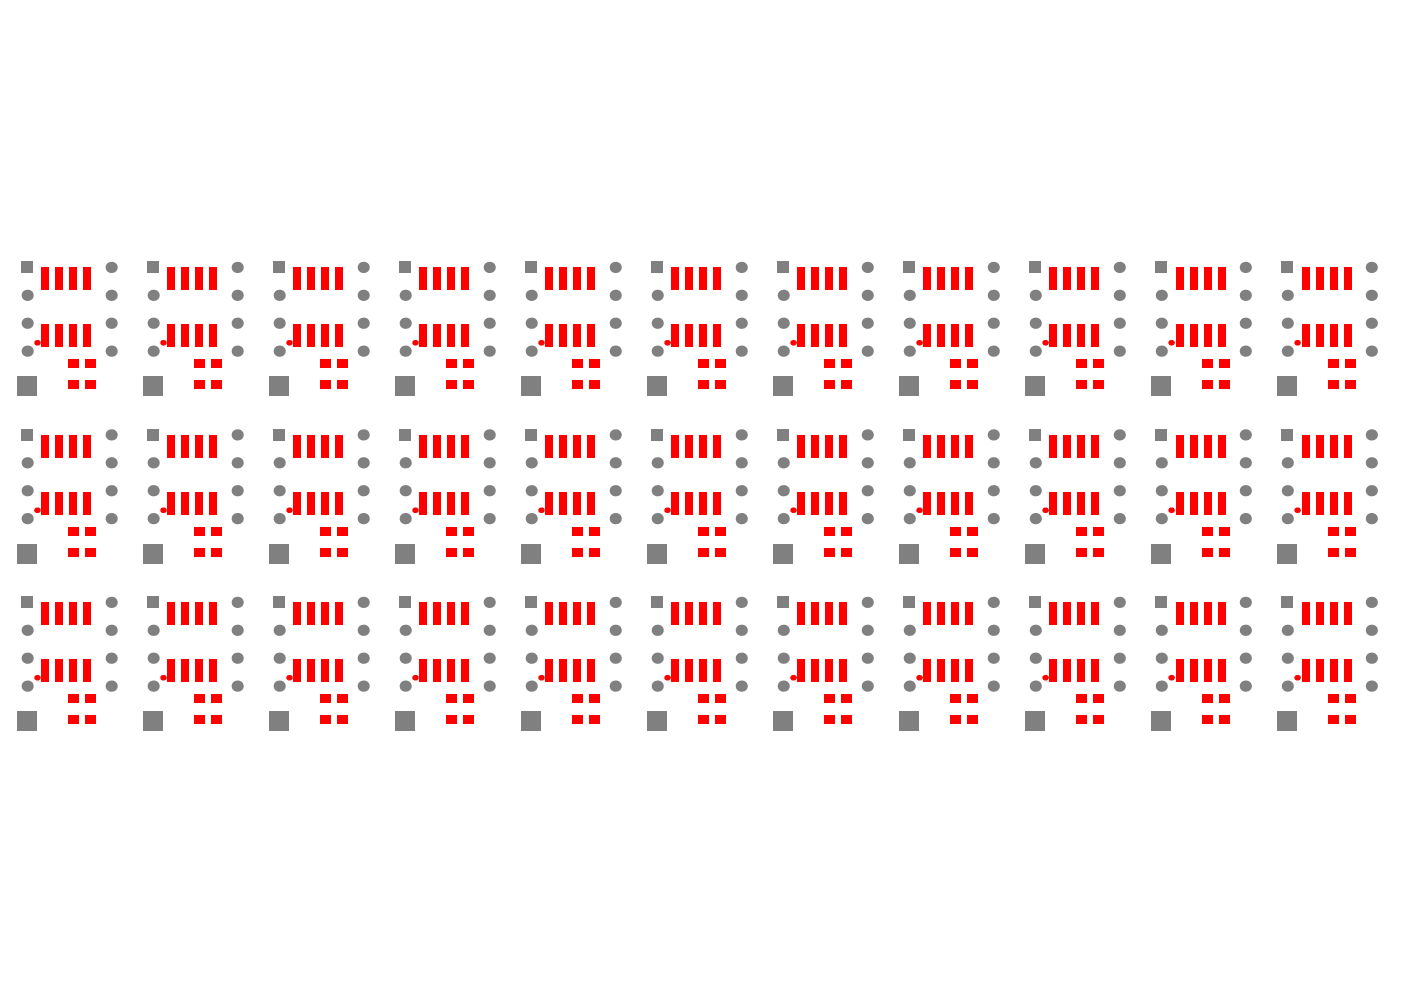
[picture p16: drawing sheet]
<svg xmlns="http://www.w3.org/2000/svg" width="287mm" height="202mm" viewBox="0 0 287 202" stroke-linecap="round" stroke-linejoin="round" font-family="sans-serif">
<g fill="#808080">
<path d="M3.6 145.7h4v4h-4z" fill-rule="evenodd"/>
<path d="M4.4 122.2h2.3v2.3h-2.3z" fill-rule="evenodd"/>
<path d="M29.4 145.7h4v4h-4z" fill-rule="evenodd"/>
<path d="M30.2 122.2h2.3v2.3h-2.3z" fill-rule="evenodd"/>
<path d="M55.1 145.7h4.1v4h-4.1z" fill-rule="evenodd"/>
<path d="M56 122.2h2.3v2.3h-2.3z" fill-rule="evenodd"/>
<path d="M80.9 145.7h4.1v4h-4.1z" fill-rule="evenodd"/>
<path d="M81.8 122.2h2.3v2.3h-2.3z" fill-rule="evenodd"/>
<path d="M106.7 145.7h4.1v4h-4.1z" fill-rule="evenodd"/>
<path d="M107.6 122.2h2.3v2.3h-2.3z" fill-rule="evenodd"/>
<path d="M132.5 145.7h4.1v4h-4.1z" fill-rule="evenodd"/>
<path d="M133.4 122.2h2.3v2.3h-2.3z" fill-rule="evenodd"/>
<path d="M158.3 145.7h4.1v4h-4.1z" fill-rule="evenodd"/>
<path d="M159.2 122.2h2.3v2.3h-2.3z" fill-rule="evenodd"/>
<path d="M184.1 145.7h4v4h-4z" fill-rule="evenodd"/>
<path d="M185 122.2h2.3v2.3h-2.3z" fill-rule="evenodd"/>
<path d="M209.9 145.7h4v4h-4z" fill-rule="evenodd"/>
<path d="M210.8 122.2h2.3v2.3h-2.3z" fill-rule="evenodd"/>
<path d="M235.7 145.7h4v4h-4z" fill-rule="evenodd"/>
<path d="M236.6 122.2h2.3v2.3h-2.3z" fill-rule="evenodd"/>
<path d="M261.5 145.7h4v4h-4z" fill-rule="evenodd"/>
<path d="M262.4 122.2h2.3v2.3h-2.3z" fill-rule="evenodd"/>
<path d="M3.6 111.4h4v4h-4z" fill-rule="evenodd"/>
<path d="M4.4 87.9h2.3v2.3h-2.3z" fill-rule="evenodd"/>
<path d="M29.4 111.4h4v4h-4z" fill-rule="evenodd"/>
<path d="M30.2 87.9h2.3v2.3h-2.3z" fill-rule="evenodd"/>
<path d="M55.1 111.4h4.1v4h-4.1z" fill-rule="evenodd"/>
<path d="M56 87.9h2.3v2.3h-2.3z" fill-rule="evenodd"/>
<path d="M80.9 111.4h4.1v4h-4.1z" fill-rule="evenodd"/>
<path d="M81.8 87.9h2.3v2.3h-2.3z" fill-rule="evenodd"/>
<path d="M106.7 111.4h4.1v4h-4.1z" fill-rule="evenodd"/>
<path d="M107.6 87.9h2.3v2.3h-2.3z" fill-rule="evenodd"/>
<path d="M132.5 111.4h4.1v4h-4.1z" fill-rule="evenodd"/>
<path d="M133.4 87.9h2.3v2.3h-2.3z" fill-rule="evenodd"/>
<path d="M158.3 111.4h4.1v4h-4.1z" fill-rule="evenodd"/>
<path d="M159.2 87.9h2.3v2.3h-2.3z" fill-rule="evenodd"/>
<path d="M184.1 111.4h4v4h-4z" fill-rule="evenodd"/>
<path d="M185 87.9h2.3v2.3h-2.3z" fill-rule="evenodd"/>
<path d="M209.9 111.4h4v4h-4z" fill-rule="evenodd"/>
<path d="M210.8 87.9h2.3v2.3h-2.3z" fill-rule="evenodd"/>
<path d="M235.7 111.4h4v4h-4z" fill-rule="evenodd"/>
<path d="M236.6 87.9h2.3v2.3h-2.3z" fill-rule="evenodd"/>
<path d="M261.5 111.4h4v4h-4z" fill-rule="evenodd"/>
<path d="M262.4 87.9h2.3v2.3h-2.3z" fill-rule="evenodd"/>
<path d="M3.6 77.1h4v4h-4z" fill-rule="evenodd"/>
<path d="M4.4 53.6h2.3v2.3h-2.3z" fill-rule="evenodd"/>
<path d="M29.4 77.1h4v4h-4z" fill-rule="evenodd"/>
<path d="M30.2 53.6h2.3v2.3h-2.3z" fill-rule="evenodd"/>
<path d="M55.1 77.1h4.1v4h-4.1z" fill-rule="evenodd"/>
<path d="M56 53.6h2.3v2.3h-2.3z" fill-rule="evenodd"/>
<path d="M80.9 77.1h4.1v4h-4.1z" fill-rule="evenodd"/>
<path d="M81.8 53.6h2.3v2.3h-2.3z" fill-rule="evenodd"/>
<path d="M106.7 77.1h4.1v4h-4.1z" fill-rule="evenodd"/>
<path d="M107.6 53.6h2.3v2.3h-2.3z" fill-rule="evenodd"/>
<path d="M132.5 77.1h4.1v4h-4.1z" fill-rule="evenodd"/>
<path d="M133.4 53.6h2.3v2.3h-2.3z" fill-rule="evenodd"/>
<path d="M158.3 77.1h4.1v4h-4.1z" fill-rule="evenodd"/>
<path d="M159.2 53.6h2.3v2.3h-2.3z" fill-rule="evenodd"/>
<path d="M184.1 77.1h4v4h-4z" fill-rule="evenodd"/>
<path d="M185 53.6h2.3v2.3h-2.3z" fill-rule="evenodd"/>
<path d="M209.9 77.1h4v4h-4z" fill-rule="evenodd"/>
<path d="M210.8 53.6h2.3v2.3h-2.3z" fill-rule="evenodd"/>
<path d="M235.7 77.1h4v4h-4z" fill-rule="evenodd"/>
<path d="M236.6 53.6h2.3v2.3h-2.3z" fill-rule="evenodd"/>
<path d="M261.5 77.1h4v4h-4z" fill-rule="evenodd"/>
<path d="M262.4 53.6h2.3v2.3h-2.3z" fill-rule="evenodd"/>
</g>
<g fill="#808080">
<circle cx="5.6" cy="129.1" r="1.15"/>
<circle cx="5.6" cy="134.8" r="1.15"/>
<circle cx="5.6" cy="140.5" r="1.15"/>
<circle cx="22.8" cy="140.5" r="1.15"/>
<circle cx="22.8" cy="134.8" r="1.15"/>
<circle cx="22.8" cy="129.1" r="1.15"/>
<circle cx="22.8" cy="123.4" r="1.15"/>
<circle cx="31.4" cy="129.1" r="1.15"/>
<circle cx="31.4" cy="134.8" r="1.15"/>
<circle cx="31.4" cy="140.5" r="1.15"/>
<circle cx="48.6" cy="140.5" r="1.15"/>
<circle cx="48.6" cy="134.8" r="1.15"/>
<circle cx="48.6" cy="129.1" r="1.15"/>
<circle cx="48.6" cy="123.4" r="1.15"/>
<circle cx="57.2" cy="129.1" r="1.15"/>
<circle cx="57.2" cy="134.8" r="1.15"/>
<circle cx="57.2" cy="140.5" r="1.15"/>
<circle cx="74.4" cy="140.5" r="1.15"/>
<circle cx="74.4" cy="134.8" r="1.15"/>
<circle cx="74.4" cy="129.1" r="1.15"/>
<circle cx="74.4" cy="123.4" r="1.15"/>
<circle cx="83" cy="129.1" r="1.15"/>
<circle cx="83" cy="134.8" r="1.15"/>
<circle cx="83" cy="140.5" r="1.15"/>
<circle cx="100.2" cy="140.5" r="1.15"/>
<circle cx="100.2" cy="134.8" r="1.15"/>
<circle cx="100.2" cy="129.1" r="1.15"/>
<circle cx="100.2" cy="123.4" r="1.15"/>
<circle cx="108.8" cy="129.1" r="1.15"/>
<circle cx="108.8" cy="134.8" r="1.15"/>
<circle cx="108.8" cy="140.5" r="1.15"/>
<circle cx="125.9" cy="140.5" r="1.15"/>
<circle cx="125.9" cy="134.8" r="1.15"/>
<circle cx="125.9" cy="129.1" r="1.15"/>
<circle cx="125.9" cy="123.4" r="1.15"/>
<circle cx="134.5" cy="129.1" r="1.15"/>
<circle cx="134.5" cy="134.8" r="1.15"/>
<circle cx="134.5" cy="140.5" r="1.15"/>
<circle cx="151.7" cy="140.5" r="1.15"/>
<circle cx="151.7" cy="134.8" r="1.15"/>
<circle cx="151.7" cy="129.1" r="1.15"/>
<circle cx="151.7" cy="123.4" r="1.15"/>
<circle cx="160.3" cy="129.1" r="1.15"/>
<circle cx="160.3" cy="134.8" r="1.15"/>
<circle cx="160.3" cy="140.5" r="1.15"/>
<circle cx="177.5" cy="140.5" r="1.15"/>
<circle cx="177.5" cy="134.8" r="1.15"/>
<circle cx="177.5" cy="129.1" r="1.15"/>
<circle cx="177.5" cy="123.4" r="1.15"/>
<circle cx="186.1" cy="129.1" r="1.15"/>
<circle cx="186.1" cy="134.8" r="1.15"/>
<circle cx="186.1" cy="140.5" r="1.15"/>
<circle cx="203.3" cy="140.5" r="1.15"/>
<circle cx="203.3" cy="134.8" r="1.15"/>
<circle cx="203.3" cy="129.1" r="1.15"/>
<circle cx="203.3" cy="123.4" r="1.15"/>
<circle cx="211.9" cy="129.1" r="1.15"/>
<circle cx="211.9" cy="134.8" r="1.15"/>
<circle cx="211.9" cy="140.5" r="1.15"/>
<circle cx="229.1" cy="140.5" r="1.15"/>
<circle cx="229.1" cy="134.8" r="1.15"/>
<circle cx="229.1" cy="129.1" r="1.15"/>
<circle cx="229.1" cy="123.4" r="1.15"/>
<circle cx="237.7" cy="129.1" r="1.15"/>
<circle cx="237.7" cy="134.8" r="1.15"/>
<circle cx="237.7" cy="140.5" r="1.15"/>
<circle cx="254.9" cy="140.5" r="1.15"/>
<circle cx="254.9" cy="134.8" r="1.15"/>
<circle cx="254.9" cy="129.1" r="1.15"/>
<circle cx="254.9" cy="123.4" r="1.15"/>
<circle cx="263.5" cy="129.1" r="1.15"/>
<circle cx="263.5" cy="134.8" r="1.15"/>
<circle cx="263.5" cy="140.5" r="1.15"/>
<circle cx="280.7" cy="140.5" r="1.15"/>
<circle cx="280.7" cy="134.8" r="1.15"/>
<circle cx="280.7" cy="129.1" r="1.15"/>
<circle cx="280.7" cy="123.4" r="1.15"/>
<circle cx="5.6" cy="94.8" r="1.15"/>
<circle cx="5.6" cy="100.5" r="1.15"/>
<circle cx="5.6" cy="106.2" r="1.15"/>
<circle cx="22.8" cy="106.2" r="1.15"/>
<circle cx="22.8" cy="100.5" r="1.15"/>
<circle cx="22.8" cy="94.8" r="1.15"/>
<circle cx="22.8" cy="89.1" r="1.15"/>
<circle cx="31.4" cy="94.8" r="1.15"/>
<circle cx="31.4" cy="100.5" r="1.15"/>
<circle cx="31.4" cy="106.2" r="1.15"/>
<circle cx="48.6" cy="106.2" r="1.15"/>
<circle cx="48.6" cy="100.5" r="1.15"/>
<circle cx="48.6" cy="94.8" r="1.15"/>
<circle cx="48.6" cy="89.1" r="1.15"/>
<circle cx="57.2" cy="94.8" r="1.15"/>
<circle cx="57.2" cy="100.5" r="1.15"/>
<circle cx="57.2" cy="106.2" r="1.15"/>
<circle cx="74.4" cy="106.2" r="1.15"/>
<circle cx="74.4" cy="100.5" r="1.15"/>
<circle cx="74.4" cy="94.8" r="1.15"/>
<circle cx="74.4" cy="89.1" r="1.15"/>
<circle cx="83" cy="94.8" r="1.15"/>
<circle cx="83" cy="100.5" r="1.15"/>
<circle cx="83" cy="106.2" r="1.15"/>
<circle cx="100.2" cy="106.2" r="1.15"/>
<circle cx="100.2" cy="100.5" r="1.15"/>
<circle cx="100.2" cy="94.8" r="1.15"/>
<circle cx="100.2" cy="89.1" r="1.15"/>
<circle cx="108.8" cy="94.8" r="1.15"/>
<circle cx="108.8" cy="100.5" r="1.15"/>
<circle cx="108.8" cy="106.2" r="1.15"/>
<circle cx="125.9" cy="106.2" r="1.15"/>
<circle cx="125.9" cy="100.5" r="1.15"/>
<circle cx="125.9" cy="94.8" r="1.15"/>
<circle cx="125.9" cy="89.1" r="1.15"/>
<circle cx="134.5" cy="94.8" r="1.15"/>
<circle cx="134.5" cy="100.5" r="1.15"/>
<circle cx="134.5" cy="106.2" r="1.15"/>
<circle cx="151.7" cy="106.2" r="1.15"/>
<circle cx="151.7" cy="100.5" r="1.15"/>
<circle cx="151.7" cy="94.8" r="1.15"/>
<circle cx="151.7" cy="89.1" r="1.15"/>
<circle cx="160.3" cy="94.8" r="1.15"/>
<circle cx="160.3" cy="100.5" r="1.15"/>
<circle cx="160.3" cy="106.2" r="1.15"/>
<circle cx="177.5" cy="106.2" r="1.15"/>
<circle cx="177.5" cy="100.5" r="1.15"/>
<circle cx="177.5" cy="94.8" r="1.15"/>
<circle cx="177.5" cy="89.1" r="1.15"/>
<circle cx="186.1" cy="94.8" r="1.15"/>
<circle cx="186.1" cy="100.5" r="1.15"/>
<circle cx="186.1" cy="106.2" r="1.15"/>
<circle cx="203.3" cy="106.2" r="1.15"/>
<circle cx="203.3" cy="100.5" r="1.15"/>
<circle cx="203.3" cy="94.8" r="1.15"/>
<circle cx="203.3" cy="89.1" r="1.15"/>
<circle cx="211.9" cy="94.8" r="1.15"/>
<circle cx="211.9" cy="100.5" r="1.15"/>
<circle cx="211.9" cy="106.2" r="1.15"/>
<circle cx="229.1" cy="106.2" r="1.15"/>
<circle cx="229.1" cy="100.5" r="1.15"/>
<circle cx="229.1" cy="94.8" r="1.15"/>
<circle cx="229.1" cy="89.1" r="1.15"/>
<circle cx="237.7" cy="94.8" r="1.15"/>
<circle cx="237.7" cy="100.5" r="1.15"/>
<circle cx="237.7" cy="106.2" r="1.15"/>
<circle cx="254.9" cy="106.2" r="1.15"/>
<circle cx="254.9" cy="100.5" r="1.15"/>
<circle cx="254.9" cy="94.8" r="1.15"/>
<circle cx="254.9" cy="89.1" r="1.15"/>
<circle cx="263.5" cy="94.8" r="1.15"/>
<circle cx="263.5" cy="100.5" r="1.15"/>
<circle cx="263.5" cy="106.2" r="1.15"/>
<circle cx="280.7" cy="106.2" r="1.15"/>
<circle cx="280.7" cy="100.5" r="1.15"/>
<circle cx="280.7" cy="94.8" r="1.15"/>
<circle cx="280.7" cy="89.1" r="1.15"/>
<circle cx="5.6" cy="60.5" r="1.15"/>
<circle cx="5.6" cy="66.2" r="1.15"/>
<circle cx="5.6" cy="71.9" r="1.15"/>
<circle cx="22.8" cy="71.9" r="1.15"/>
<circle cx="22.8" cy="66.2" r="1.15"/>
<circle cx="22.8" cy="60.5" r="1.15"/>
<circle cx="22.8" cy="54.8" r="1.15"/>
<circle cx="31.4" cy="60.5" r="1.15"/>
<circle cx="31.4" cy="66.2" r="1.15"/>
<circle cx="31.4" cy="71.9" r="1.15"/>
<circle cx="48.6" cy="71.9" r="1.15"/>
<circle cx="48.6" cy="66.2" r="1.15"/>
<circle cx="48.6" cy="60.5" r="1.15"/>
<circle cx="48.6" cy="54.8" r="1.15"/>
<circle cx="57.2" cy="60.5" r="1.15"/>
<circle cx="57.2" cy="66.2" r="1.15"/>
<circle cx="57.2" cy="71.9" r="1.15"/>
<circle cx="74.4" cy="71.9" r="1.15"/>
<circle cx="74.4" cy="66.2" r="1.15"/>
<circle cx="74.4" cy="60.5" r="1.15"/>
<circle cx="74.4" cy="54.8" r="1.15"/>
<circle cx="83" cy="60.5" r="1.15"/>
<circle cx="83" cy="66.2" r="1.15"/>
<circle cx="83" cy="71.9" r="1.15"/>
<circle cx="100.2" cy="71.9" r="1.15"/>
<circle cx="100.2" cy="66.2" r="1.15"/>
<circle cx="100.2" cy="60.5" r="1.15"/>
<circle cx="100.2" cy="54.8" r="1.15"/>
<circle cx="108.8" cy="60.5" r="1.15"/>
<circle cx="108.8" cy="66.2" r="1.15"/>
<circle cx="108.8" cy="71.9" r="1.15"/>
<circle cx="125.9" cy="71.9" r="1.15"/>
<circle cx="125.9" cy="66.2" r="1.15"/>
<circle cx="125.9" cy="60.5" r="1.15"/>
<circle cx="125.9" cy="54.8" r="1.15"/>
<circle cx="134.5" cy="60.5" r="1.15"/>
<circle cx="134.5" cy="66.2" r="1.15"/>
<circle cx="134.5" cy="71.9" r="1.15"/>
<circle cx="151.7" cy="71.9" r="1.15"/>
<circle cx="151.7" cy="66.2" r="1.15"/>
<circle cx="151.7" cy="60.5" r="1.15"/>
<circle cx="151.7" cy="54.8" r="1.15"/>
<circle cx="160.3" cy="60.5" r="1.15"/>
<circle cx="160.3" cy="66.2" r="1.15"/>
<circle cx="160.3" cy="71.9" r="1.15"/>
<circle cx="177.5" cy="71.9" r="1.15"/>
<circle cx="177.5" cy="66.2" r="1.15"/>
<circle cx="177.5" cy="60.5" r="1.15"/>
<circle cx="177.5" cy="54.8" r="1.15"/>
<circle cx="186.1" cy="60.5" r="1.15"/>
<circle cx="186.1" cy="66.2" r="1.15"/>
<circle cx="186.1" cy="71.9" r="1.15"/>
<circle cx="203.3" cy="71.9" r="1.15"/>
<circle cx="203.3" cy="66.2" r="1.15"/>
<circle cx="203.3" cy="60.5" r="1.15"/>
<circle cx="203.3" cy="54.8" r="1.15"/>
<circle cx="211.9" cy="60.5" r="1.15"/>
<circle cx="211.9" cy="66.2" r="1.15"/>
<circle cx="211.9" cy="71.9" r="1.15"/>
<circle cx="229.1" cy="71.9" r="1.15"/>
<circle cx="229.1" cy="66.2" r="1.15"/>
<circle cx="229.1" cy="60.5" r="1.15"/>
<circle cx="229.1" cy="54.8" r="1.15"/>
<circle cx="237.7" cy="60.5" r="1.15"/>
<circle cx="237.7" cy="66.2" r="1.15"/>
<circle cx="237.7" cy="71.9" r="1.15"/>
<circle cx="254.9" cy="71.9" r="1.15"/>
<circle cx="254.9" cy="66.2" r="1.15"/>
<circle cx="254.9" cy="60.5" r="1.15"/>
<circle cx="254.9" cy="54.8" r="1.15"/>
<circle cx="263.5" cy="60.5" r="1.15"/>
<circle cx="263.5" cy="66.2" r="1.15"/>
<circle cx="263.5" cy="71.9" r="1.15"/>
<circle cx="280.7" cy="71.9" r="1.15"/>
<circle cx="280.7" cy="66.2" r="1.15"/>
<circle cx="280.7" cy="60.5" r="1.15"/>
<circle cx="280.7" cy="54.8" r="1.15"/>
</g>
<g fill="#f00">
<path d="M14 142.2h2.1v1.8h-2.1z" fill-rule="evenodd"/>
<path d="M17.4 142.2h2.1v1.8h-2.1z" fill-rule="evenodd"/>
<path d="M14 146.5h2.1v1.8h-2.1z" fill-rule="evenodd"/>
<path d="M17.4 146.5h2.1v1.8h-2.1z" fill-rule="evenodd"/>
<path d="M14.3 135.1h1.5v4.6h-1.5z" fill-rule="evenodd"/>
<path d="M11.4 135.1h1.5v4.6h-1.5z" fill-rule="evenodd"/>
<path d="M17.1 135.1h1.5v4.6h-1.5z" fill-rule="evenodd"/>
<path d="M8.5 135.1h1.5v4.6h-1.5z" fill-rule="evenodd"/>
<path d="M17.1 123.4h1.5v4.5h-1.5z" fill-rule="evenodd"/>
<path d="M8.5 123.4h1.5v4.5h-1.5z" fill-rule="evenodd"/>
<path d="M11.4 123.4h1.5v4.5h-1.5z" fill-rule="evenodd"/>
<path d="M14.3 123.4h1.5v4.5h-1.5z" fill-rule="evenodd"/>
<path d="M39.8 142.2h2v1.8h-2z" fill-rule="evenodd"/>
<path d="M43.2 142.2h2.1v1.8h-2.1z" fill-rule="evenodd"/>
<path d="M39.8 146.5h2v1.8h-2z" fill-rule="evenodd"/>
<path d="M43.2 146.5h2.1v1.8h-2.1z" fill-rule="evenodd"/>
<path d="M40.1 135.1h1.5v4.6h-1.5z" fill-rule="evenodd"/>
<path d="M37.2 135.1h1.5v4.6h-1.5z" fill-rule="evenodd"/>
<path d="M42.9 135.1h1.5v4.6h-1.5z" fill-rule="evenodd"/>
<path d="M34.3 135.1h1.5v4.6h-1.5z" fill-rule="evenodd"/>
<path d="M42.9 123.4h1.5v4.5h-1.5z" fill-rule="evenodd"/>
<path d="M34.3 123.4h1.5v4.5h-1.5z" fill-rule="evenodd"/>
<path d="M37.2 123.4h1.5v4.5h-1.5z" fill-rule="evenodd"/>
<path d="M40.1 123.4h1.5v4.5h-1.5z" fill-rule="evenodd"/>
<path d="M65.6 142.2h2v1.8h-2z" fill-rule="evenodd"/>
<path d="M69 142.2h2.1v1.8h-2.1z" fill-rule="evenodd"/>
<path d="M65.6 146.5h2v1.8h-2z" fill-rule="evenodd"/>
<path d="M69 146.5h2.1v1.8h-2.1z" fill-rule="evenodd"/>
<path d="M65.9 135.1h1.5v4.6h-1.5z" fill-rule="evenodd"/>
<path d="M63 135.1h1.5v4.6h-1.5z" fill-rule="evenodd"/>
<path d="M68.7 135.1h1.5v4.6h-1.5z" fill-rule="evenodd"/>
<path d="M60.1 135.1h1.5v4.6h-1.5z" fill-rule="evenodd"/>
<path d="M68.7 123.4h1.5v4.5h-1.5z" fill-rule="evenodd"/>
<path d="M60.1 123.4h1.5v4.5h-1.5z" fill-rule="evenodd"/>
<path d="M63 123.4h1.5v4.5h-1.5z" fill-rule="evenodd"/>
<path d="M65.9 123.4h1.5v4.5h-1.5z" fill-rule="evenodd"/>
<path d="M91.4 142.2h2v1.8h-2z" fill-rule="evenodd"/>
<path d="M94.8 142.2h2.1v1.8h-2.1z" fill-rule="evenodd"/>
<path d="M91.4 146.5h2v1.8h-2z" fill-rule="evenodd"/>
<path d="M94.8 146.5h2.1v1.8h-2.1z" fill-rule="evenodd"/>
<path d="M91.7 135.1h1.5v4.6h-1.5z" fill-rule="evenodd"/>
<path d="M88.8 135.1h1.5v4.6h-1.5z" fill-rule="evenodd"/>
<path d="M94.5 135.1h1.5v4.6h-1.5z" fill-rule="evenodd"/>
<path d="M85.9 135.1h1.5v4.6h-1.5z" fill-rule="evenodd"/>
<path d="M94.5 123.4h1.5v4.5h-1.5z" fill-rule="evenodd"/>
<path d="M85.9 123.4h1.5v4.5h-1.5z" fill-rule="evenodd"/>
<path d="M88.8 123.4h1.5v4.5h-1.5z" fill-rule="evenodd"/>
<path d="M91.7 123.4h1.5v4.5h-1.5z" fill-rule="evenodd"/>
<path d="M117.2 142.2h2v1.8h-2z" fill-rule="evenodd"/>
<path d="M120.6 142.2h2.1v1.8h-2.1z" fill-rule="evenodd"/>
<path d="M117.2 146.5h2v1.8h-2z" fill-rule="evenodd"/>
<path d="M120.6 146.5h2.1v1.8h-2.1z" fill-rule="evenodd"/>
<path d="M117.5 135.1h1.5v4.6h-1.5z" fill-rule="evenodd"/>
<path d="M114.6 135.1h1.5v4.6h-1.5z" fill-rule="evenodd"/>
<path d="M120.3 135.1h1.5v4.6h-1.5z" fill-rule="evenodd"/>
<path d="M111.7 135.1h1.5v4.6h-1.5z" fill-rule="evenodd"/>
<path d="M120.3 123.4h1.5v4.5h-1.5z" fill-rule="evenodd"/>
<path d="M111.7 123.4h1.5v4.5h-1.5z" fill-rule="evenodd"/>
<path d="M114.6 123.4h1.5v4.5h-1.5z" fill-rule="evenodd"/>
<path d="M117.5 123.4h1.5v4.5h-1.5z" fill-rule="evenodd"/>
<path d="M143 142.2h2v1.8h-2z" fill-rule="evenodd"/>
<path d="M146.4 142.2h2.1v1.8h-2.1z" fill-rule="evenodd"/>
<path d="M143 146.5h2v1.8h-2z" fill-rule="evenodd"/>
<path d="M146.4 146.5h2.1v1.8h-2.1z" fill-rule="evenodd"/>
<path d="M143.3 135.1h1.5v4.6h-1.5z" fill-rule="evenodd"/>
<path d="M140.4 135.1h1.5v4.6h-1.5z" fill-rule="evenodd"/>
<path d="M146.1 135.1h1.5v4.6h-1.5z" fill-rule="evenodd"/>
<path d="M137.5 135.1h1.5v4.6h-1.5z" fill-rule="evenodd"/>
<path d="M146.1 123.4h1.5v4.5h-1.5z" fill-rule="evenodd"/>
<path d="M137.5 123.4h1.5v4.5h-1.5z" fill-rule="evenodd"/>
<path d="M140.4 123.4h1.5v4.5h-1.5z" fill-rule="evenodd"/>
<path d="M143.3 123.4h1.5v4.5h-1.5z" fill-rule="evenodd"/>
<path d="M168.8 142.2h2v1.8h-2z" fill-rule="evenodd"/>
<path d="M172.2 142.2h2.1v1.8h-2.1z" fill-rule="evenodd"/>
<path d="M168.8 146.5h2v1.8h-2z" fill-rule="evenodd"/>
<path d="M172.2 146.5h2.1v1.8h-2.1z" fill-rule="evenodd"/>
<path d="M169.1 135.1h1.5v4.6h-1.5z" fill-rule="evenodd"/>
<path d="M166.2 135.1h1.5v4.6h-1.5z" fill-rule="evenodd"/>
<path d="M171.9 135.1h1.5v4.6h-1.5z" fill-rule="evenodd"/>
<path d="M163.3 135.1h1.5v4.6h-1.5z" fill-rule="evenodd"/>
<path d="M171.9 123.4h1.5v4.5h-1.5z" fill-rule="evenodd"/>
<path d="M163.3 123.4h1.5v4.5h-1.5z" fill-rule="evenodd"/>
<path d="M166.2 123.4h1.5v4.5h-1.5z" fill-rule="evenodd"/>
<path d="M169.1 123.4h1.5v4.5h-1.5z" fill-rule="evenodd"/>
<path d="M194.6 142.2h2v1.8h-2z" fill-rule="evenodd"/>
<path d="M198 142.2h2.1v1.8h-2.1z" fill-rule="evenodd"/>
<path d="M194.6 146.5h2v1.8h-2z" fill-rule="evenodd"/>
<path d="M198 146.5h2.1v1.8h-2.1z" fill-rule="evenodd"/>
<path d="M194.9 135.1h1.4v4.6h-1.4z" fill-rule="evenodd"/>
<path d="M192 135.1h1.5v4.6h-1.5z" fill-rule="evenodd"/>
<path d="M197.7 135.1h1.5v4.6h-1.5z" fill-rule="evenodd"/>
<path d="M189.1 135.1h1.5v4.6h-1.5z" fill-rule="evenodd"/>
<path d="M197.7 123.4h1.5v4.5h-1.5z" fill-rule="evenodd"/>
<path d="M189.1 123.4h1.5v4.5h-1.5z" fill-rule="evenodd"/>
<path d="M192 123.4h1.5v4.5h-1.5z" fill-rule="evenodd"/>
<path d="M194.9 123.4h1.4v4.5h-1.4z" fill-rule="evenodd"/>
<path d="M220.4 142.2h2v1.8h-2z" fill-rule="evenodd"/>
<path d="M223.8 142.2h2.1v1.8h-2.1z" fill-rule="evenodd"/>
<path d="M220.4 146.5h2v1.8h-2z" fill-rule="evenodd"/>
<path d="M223.8 146.5h2.1v1.8h-2.1z" fill-rule="evenodd"/>
<path d="M220.7 135.1h1.4v4.6h-1.4z" fill-rule="evenodd"/>
<path d="M217.8 135.1h1.5v4.6h-1.5z" fill-rule="evenodd"/>
<path d="M223.5 135.1h1.5v4.6h-1.5z" fill-rule="evenodd"/>
<path d="M214.9 135.1h1.5v4.6h-1.5z" fill-rule="evenodd"/>
<path d="M223.5 123.4h1.5v4.5h-1.5z" fill-rule="evenodd"/>
<path d="M214.9 123.4h1.5v4.5h-1.5z" fill-rule="evenodd"/>
<path d="M217.8 123.4h1.5v4.5h-1.5z" fill-rule="evenodd"/>
<path d="M220.7 123.4h1.4v4.5h-1.4z" fill-rule="evenodd"/>
<path d="M246.2 142.2h2v1.8h-2z" fill-rule="evenodd"/>
<path d="M249.6 142.2h2.1v1.8h-2.1z" fill-rule="evenodd"/>
<path d="M246.2 146.5h2v1.8h-2z" fill-rule="evenodd"/>
<path d="M249.6 146.5h2.1v1.8h-2.1z" fill-rule="evenodd"/>
<path d="M246.5 135.1h1.4v4.6h-1.4z" fill-rule="evenodd"/>
<path d="M243.6 135.1h1.5v4.6h-1.5z" fill-rule="evenodd"/>
<path d="M249.3 135.1h1.5v4.6h-1.5z" fill-rule="evenodd"/>
<path d="M240.7 135.1h1.5v4.6h-1.5z" fill-rule="evenodd"/>
<path d="M249.3 123.4h1.5v4.5h-1.5z" fill-rule="evenodd"/>
<path d="M240.7 123.4h1.5v4.5h-1.5z" fill-rule="evenodd"/>
<path d="M243.6 123.4h1.5v4.5h-1.5z" fill-rule="evenodd"/>
<path d="M246.5 123.4h1.4v4.5h-1.4z" fill-rule="evenodd"/>
<path d="M272 142.2h2v1.8h-2z" fill-rule="evenodd"/>
<path d="M275.4 142.2h2.1v1.8h-2.1z" fill-rule="evenodd"/>
<path d="M272 146.5h2v1.8h-2z" fill-rule="evenodd"/>
<path d="M275.4 146.5h2.1v1.8h-2.1z" fill-rule="evenodd"/>
<path d="M272.2 135.1h1.5v4.6h-1.5z" fill-rule="evenodd"/>
<path d="M269.4 135.1h1.5v4.6h-1.5z" fill-rule="evenodd"/>
<path d="M275.1 135.1h1.5v4.6h-1.5z" fill-rule="evenodd"/>
<path d="M266.5 135.1h1.5v4.6h-1.5z" fill-rule="evenodd"/>
<path d="M275.1 123.4h1.5v4.5h-1.5z" fill-rule="evenodd"/>
<path d="M266.5 123.4h1.5v4.5h-1.5z" fill-rule="evenodd"/>
<path d="M269.4 123.4h1.5v4.5h-1.5z" fill-rule="evenodd"/>
<path d="M272.2 123.4h1.5v4.5h-1.5z" fill-rule="evenodd"/>
<path d="M14 107.9h2.1v1.8h-2.1z" fill-rule="evenodd"/>
<path d="M17.4 107.9h2.1v1.8h-2.1z" fill-rule="evenodd"/>
<path d="M14 112.2h2.1v1.8h-2.1z" fill-rule="evenodd"/>
<path d="M17.4 112.2h2.1v1.8h-2.1z" fill-rule="evenodd"/>
<path d="M14.3 100.8h1.5v4.6h-1.5z" fill-rule="evenodd"/>
<path d="M11.4 100.8h1.5v4.6h-1.5z" fill-rule="evenodd"/>
<path d="M17.1 100.8h1.5v4.6h-1.5z" fill-rule="evenodd"/>
<path d="M8.5 100.8h1.5v4.6h-1.5z" fill-rule="evenodd"/>
<path d="M17.1 89.1h1.5v4.5h-1.5z" fill-rule="evenodd"/>
<path d="M8.5 89.1h1.5v4.5h-1.5z" fill-rule="evenodd"/>
<path d="M11.4 89.1h1.5v4.5h-1.5z" fill-rule="evenodd"/>
<path d="M14.3 89.1h1.5v4.5h-1.5z" fill-rule="evenodd"/>
<path d="M39.8 107.9h2v1.8h-2z" fill-rule="evenodd"/>
<path d="M43.2 107.9h2.1v1.8h-2.1z" fill-rule="evenodd"/>
<path d="M39.8 112.2h2v1.8h-2z" fill-rule="evenodd"/>
<path d="M43.2 112.2h2.1v1.8h-2.1z" fill-rule="evenodd"/>
<path d="M40.1 100.8h1.5v4.6h-1.5z" fill-rule="evenodd"/>
<path d="M37.2 100.8h1.5v4.6h-1.5z" fill-rule="evenodd"/>
<path d="M42.9 100.8h1.5v4.6h-1.5z" fill-rule="evenodd"/>
<path d="M34.3 100.8h1.5v4.6h-1.5z" fill-rule="evenodd"/>
<path d="M42.9 89.1h1.5v4.5h-1.5z" fill-rule="evenodd"/>
<path d="M34.3 89.1h1.5v4.5h-1.5z" fill-rule="evenodd"/>
<path d="M37.2 89.1h1.5v4.5h-1.5z" fill-rule="evenodd"/>
<path d="M40.1 89.1h1.5v4.5h-1.5z" fill-rule="evenodd"/>
<path d="M65.6 107.9h2v1.8h-2z" fill-rule="evenodd"/>
<path d="M69 107.9h2.1v1.8h-2.1z" fill-rule="evenodd"/>
<path d="M65.6 112.2h2v1.8h-2z" fill-rule="evenodd"/>
<path d="M69 112.2h2.1v1.8h-2.1z" fill-rule="evenodd"/>
<path d="M65.9 100.8h1.5v4.6h-1.5z" fill-rule="evenodd"/>
<path d="M63 100.8h1.5v4.6h-1.5z" fill-rule="evenodd"/>
<path d="M68.7 100.8h1.5v4.6h-1.5z" fill-rule="evenodd"/>
<path d="M60.1 100.8h1.5v4.6h-1.5z" fill-rule="evenodd"/>
<path d="M68.7 89.1h1.5v4.5h-1.5z" fill-rule="evenodd"/>
<path d="M60.1 89.1h1.5v4.5h-1.5z" fill-rule="evenodd"/>
<path d="M63 89.1h1.5v4.5h-1.5z" fill-rule="evenodd"/>
<path d="M65.9 89.1h1.5v4.5h-1.5z" fill-rule="evenodd"/>
<path d="M91.4 107.9h2v1.8h-2z" fill-rule="evenodd"/>
<path d="M94.8 107.9h2.1v1.8h-2.1z" fill-rule="evenodd"/>
<path d="M91.4 112.2h2v1.8h-2z" fill-rule="evenodd"/>
<path d="M94.8 112.2h2.1v1.8h-2.1z" fill-rule="evenodd"/>
<path d="M91.7 100.8h1.5v4.6h-1.5z" fill-rule="evenodd"/>
<path d="M88.8 100.8h1.5v4.6h-1.5z" fill-rule="evenodd"/>
<path d="M94.5 100.8h1.5v4.6h-1.5z" fill-rule="evenodd"/>
<path d="M85.9 100.8h1.5v4.6h-1.5z" fill-rule="evenodd"/>
<path d="M94.5 89.1h1.5v4.5h-1.5z" fill-rule="evenodd"/>
<path d="M85.9 89.1h1.5v4.5h-1.5z" fill-rule="evenodd"/>
<path d="M88.8 89.1h1.5v4.5h-1.5z" fill-rule="evenodd"/>
<path d="M91.7 89.1h1.5v4.5h-1.5z" fill-rule="evenodd"/>
<path d="M117.2 107.9h2v1.8h-2z" fill-rule="evenodd"/>
<path d="M120.6 107.9h2.1v1.8h-2.1z" fill-rule="evenodd"/>
<path d="M117.2 112.2h2v1.8h-2z" fill-rule="evenodd"/>
<path d="M120.6 112.2h2.1v1.8h-2.1z" fill-rule="evenodd"/>
<path d="M117.5 100.8h1.5v4.6h-1.5z" fill-rule="evenodd"/>
<path d="M114.6 100.8h1.5v4.6h-1.5z" fill-rule="evenodd"/>
<path d="M120.3 100.8h1.5v4.6h-1.5z" fill-rule="evenodd"/>
<path d="M111.7 100.8h1.5v4.6h-1.5z" fill-rule="evenodd"/>
<path d="M120.3 89.1h1.5v4.5h-1.5z" fill-rule="evenodd"/>
<path d="M111.7 89.1h1.5v4.5h-1.5z" fill-rule="evenodd"/>
<path d="M114.6 89.1h1.5v4.5h-1.5z" fill-rule="evenodd"/>
<path d="M117.5 89.1h1.5v4.5h-1.5z" fill-rule="evenodd"/>
<path d="M143 107.9h2v1.8h-2z" fill-rule="evenodd"/>
<path d="M146.4 107.9h2.1v1.8h-2.1z" fill-rule="evenodd"/>
<path d="M143 112.2h2v1.8h-2z" fill-rule="evenodd"/>
<path d="M146.4 112.2h2.1v1.8h-2.1z" fill-rule="evenodd"/>
<path d="M143.3 100.8h1.5v4.6h-1.5z" fill-rule="evenodd"/>
<path d="M140.4 100.8h1.5v4.6h-1.5z" fill-rule="evenodd"/>
<path d="M146.1 100.8h1.5v4.6h-1.5z" fill-rule="evenodd"/>
<path d="M137.5 100.8h1.5v4.6h-1.5z" fill-rule="evenodd"/>
<path d="M146.1 89.1h1.5v4.5h-1.5z" fill-rule="evenodd"/>
<path d="M137.5 89.1h1.5v4.5h-1.5z" fill-rule="evenodd"/>
<path d="M140.4 89.1h1.5v4.5h-1.5z" fill-rule="evenodd"/>
<path d="M143.3 89.1h1.5v4.5h-1.5z" fill-rule="evenodd"/>
<path d="M168.8 107.9h2v1.8h-2z" fill-rule="evenodd"/>
<path d="M172.2 107.9h2.1v1.8h-2.1z" fill-rule="evenodd"/>
<path d="M168.8 112.2h2v1.8h-2z" fill-rule="evenodd"/>
<path d="M172.2 112.2h2.1v1.8h-2.1z" fill-rule="evenodd"/>
<path d="M169.1 100.8h1.5v4.6h-1.5z" fill-rule="evenodd"/>
<path d="M166.2 100.8h1.5v4.6h-1.5z" fill-rule="evenodd"/>
<path d="M171.9 100.8h1.5v4.6h-1.5z" fill-rule="evenodd"/>
<path d="M163.3 100.8h1.5v4.6h-1.5z" fill-rule="evenodd"/>
<path d="M171.9 89.1h1.5v4.5h-1.5z" fill-rule="evenodd"/>
<path d="M163.3 89.1h1.5v4.5h-1.5z" fill-rule="evenodd"/>
<path d="M166.2 89.1h1.5v4.5h-1.5z" fill-rule="evenodd"/>
<path d="M169.1 89.1h1.5v4.5h-1.5z" fill-rule="evenodd"/>
<path d="M194.6 107.9h2v1.8h-2z" fill-rule="evenodd"/>
<path d="M198 107.9h2.1v1.8h-2.1z" fill-rule="evenodd"/>
<path d="M194.6 112.2h2v1.8h-2z" fill-rule="evenodd"/>
<path d="M198 112.2h2.1v1.8h-2.1z" fill-rule="evenodd"/>
<path d="M194.9 100.8h1.4v4.6h-1.4z" fill-rule="evenodd"/>
<path d="M192 100.8h1.5v4.6h-1.5z" fill-rule="evenodd"/>
<path d="M197.7 100.8h1.5v4.6h-1.5z" fill-rule="evenodd"/>
<path d="M189.1 100.8h1.5v4.6h-1.5z" fill-rule="evenodd"/>
<path d="M197.7 89.1h1.5v4.5h-1.5z" fill-rule="evenodd"/>
<path d="M189.1 89.1h1.5v4.5h-1.5z" fill-rule="evenodd"/>
<path d="M192 89.1h1.5v4.5h-1.5z" fill-rule="evenodd"/>
<path d="M194.9 89.1h1.4v4.5h-1.4z" fill-rule="evenodd"/>
<path d="M220.4 107.9h2v1.8h-2z" fill-rule="evenodd"/>
<path d="M223.8 107.9h2.1v1.8h-2.1z" fill-rule="evenodd"/>
<path d="M220.4 112.2h2v1.8h-2z" fill-rule="evenodd"/>
<path d="M223.8 112.2h2.1v1.8h-2.1z" fill-rule="evenodd"/>
<path d="M220.7 100.8h1.4v4.6h-1.4z" fill-rule="evenodd"/>
<path d="M217.8 100.8h1.5v4.6h-1.5z" fill-rule="evenodd"/>
<path d="M223.5 100.8h1.5v4.6h-1.5z" fill-rule="evenodd"/>
<path d="M214.9 100.8h1.5v4.6h-1.5z" fill-rule="evenodd"/>
<path d="M223.5 89.1h1.5v4.5h-1.5z" fill-rule="evenodd"/>
<path d="M214.9 89.1h1.5v4.5h-1.5z" fill-rule="evenodd"/>
<path d="M217.8 89.1h1.5v4.5h-1.5z" fill-rule="evenodd"/>
<path d="M220.7 89.1h1.4v4.5h-1.4z" fill-rule="evenodd"/>
<path d="M246.2 107.9h2v1.8h-2z" fill-rule="evenodd"/>
<path d="M249.6 107.9h2.1v1.8h-2.1z" fill-rule="evenodd"/>
<path d="M246.2 112.2h2v1.8h-2z" fill-rule="evenodd"/>
<path d="M249.6 112.2h2.1v1.8h-2.1z" fill-rule="evenodd"/>
<path d="M246.5 100.8h1.4v4.6h-1.4z" fill-rule="evenodd"/>
<path d="M243.6 100.8h1.5v4.6h-1.5z" fill-rule="evenodd"/>
<path d="M249.3 100.8h1.5v4.6h-1.5z" fill-rule="evenodd"/>
<path d="M240.7 100.8h1.5v4.6h-1.5z" fill-rule="evenodd"/>
<path d="M249.3 89.1h1.5v4.5h-1.5z" fill-rule="evenodd"/>
<path d="M240.7 89.1h1.5v4.5h-1.5z" fill-rule="evenodd"/>
<path d="M243.6 89.1h1.5v4.5h-1.5z" fill-rule="evenodd"/>
<path d="M246.5 89.1h1.4v4.5h-1.4z" fill-rule="evenodd"/>
<path d="M272 107.9h2v1.8h-2z" fill-rule="evenodd"/>
<path d="M275.4 107.9h2.1v1.8h-2.1z" fill-rule="evenodd"/>
<path d="M272 112.2h2v1.8h-2z" fill-rule="evenodd"/>
<path d="M275.4 112.2h2.1v1.8h-2.1z" fill-rule="evenodd"/>
<path d="M272.2 100.8h1.5v4.6h-1.5z" fill-rule="evenodd"/>
<path d="M269.4 100.8h1.5v4.6h-1.5z" fill-rule="evenodd"/>
<path d="M275.1 100.8h1.5v4.6h-1.5z" fill-rule="evenodd"/>
<path d="M266.5 100.8h1.5v4.6h-1.5z" fill-rule="evenodd"/>
<path d="M275.1 89.1h1.5v4.5h-1.5z" fill-rule="evenodd"/>
<path d="M266.5 89.1h1.5v4.5h-1.5z" fill-rule="evenodd"/>
<path d="M269.4 89.1h1.5v4.5h-1.5z" fill-rule="evenodd"/>
<path d="M272.2 89.1h1.5v4.5h-1.5z" fill-rule="evenodd"/>
<path d="M14 73.6h2.1v1.8h-2.1z" fill-rule="evenodd"/>
<path d="M17.4 73.6h2.1v1.8h-2.1z" fill-rule="evenodd"/>
<path d="M14 77.9h2.1v1.8h-2.1z" fill-rule="evenodd"/>
<path d="M17.4 77.9h2.1v1.8h-2.1z" fill-rule="evenodd"/>
<path d="M14.3 66.5h1.5v4.6h-1.5z" fill-rule="evenodd"/>
<path d="M11.4 66.5h1.5v4.6h-1.5z" fill-rule="evenodd"/>
<path d="M17.1 66.5h1.5v4.6h-1.5z" fill-rule="evenodd"/>
<path d="M8.5 66.5h1.5v4.6h-1.5z" fill-rule="evenodd"/>
<path d="M17.1 54.8h1.5v4.5h-1.5z" fill-rule="evenodd"/>
<path d="M8.5 54.8h1.5v4.5h-1.5z" fill-rule="evenodd"/>
<path d="M11.4 54.8h1.5v4.5h-1.5z" fill-rule="evenodd"/>
<path d="M14.3 54.8h1.5v4.5h-1.5z" fill-rule="evenodd"/>
<path d="M39.8 73.6h2v1.8h-2z" fill-rule="evenodd"/>
<path d="M43.2 73.6h2.1v1.8h-2.1z" fill-rule="evenodd"/>
<path d="M39.8 77.9h2v1.8h-2z" fill-rule="evenodd"/>
<path d="M43.2 77.9h2.1v1.8h-2.1z" fill-rule="evenodd"/>
<path d="M40.1 66.5h1.5v4.6h-1.5z" fill-rule="evenodd"/>
<path d="M37.2 66.5h1.5v4.6h-1.5z" fill-rule="evenodd"/>
<path d="M42.9 66.5h1.5v4.6h-1.5z" fill-rule="evenodd"/>
<path d="M34.3 66.5h1.5v4.6h-1.5z" fill-rule="evenodd"/>
<path d="M42.9 54.8h1.5v4.5h-1.5z" fill-rule="evenodd"/>
<path d="M34.3 54.8h1.5v4.5h-1.5z" fill-rule="evenodd"/>
<path d="M37.2 54.8h1.5v4.5h-1.5z" fill-rule="evenodd"/>
<path d="M40.1 54.8h1.5v4.5h-1.5z" fill-rule="evenodd"/>
<path d="M65.6 73.6h2v1.8h-2z" fill-rule="evenodd"/>
<path d="M69 73.6h2.1v1.8h-2.1z" fill-rule="evenodd"/>
<path d="M65.6 77.9h2v1.8h-2z" fill-rule="evenodd"/>
<path d="M69 77.9h2.1v1.8h-2.1z" fill-rule="evenodd"/>
<path d="M65.9 66.5h1.5v4.6h-1.5z" fill-rule="evenodd"/>
<path d="M63 66.5h1.5v4.6h-1.5z" fill-rule="evenodd"/>
<path d="M68.7 66.5h1.5v4.6h-1.5z" fill-rule="evenodd"/>
<path d="M60.1 66.5h1.5v4.6h-1.5z" fill-rule="evenodd"/>
<path d="M68.7 54.8h1.5v4.5h-1.5z" fill-rule="evenodd"/>
<path d="M60.1 54.8h1.5v4.5h-1.5z" fill-rule="evenodd"/>
<path d="M63 54.8h1.5v4.5h-1.5z" fill-rule="evenodd"/>
<path d="M65.9 54.8h1.5v4.5h-1.5z" fill-rule="evenodd"/>
<path d="M91.4 73.6h2v1.8h-2z" fill-rule="evenodd"/>
<path d="M94.8 73.6h2.1v1.8h-2.1z" fill-rule="evenodd"/>
<path d="M91.4 77.9h2v1.8h-2z" fill-rule="evenodd"/>
<path d="M94.8 77.9h2.1v1.8h-2.1z" fill-rule="evenodd"/>
<path d="M91.7 66.5h1.5v4.6h-1.5z" fill-rule="evenodd"/>
<path d="M88.8 66.5h1.5v4.6h-1.5z" fill-rule="evenodd"/>
<path d="M94.5 66.5h1.5v4.6h-1.5z" fill-rule="evenodd"/>
<path d="M85.9 66.5h1.5v4.6h-1.5z" fill-rule="evenodd"/>
<path d="M94.5 54.8h1.5v4.5h-1.5z" fill-rule="evenodd"/>
<path d="M85.9 54.8h1.5v4.5h-1.5z" fill-rule="evenodd"/>
<path d="M88.8 54.8h1.5v4.5h-1.5z" fill-rule="evenodd"/>
<path d="M91.7 54.8h1.5v4.5h-1.5z" fill-rule="evenodd"/>
<path d="M117.2 73.6h2v1.8h-2z" fill-rule="evenodd"/>
<path d="M120.6 73.6h2.1v1.8h-2.1z" fill-rule="evenodd"/>
<path d="M117.2 77.9h2v1.8h-2z" fill-rule="evenodd"/>
<path d="M120.6 77.9h2.1v1.8h-2.1z" fill-rule="evenodd"/>
<path d="M117.5 66.5h1.5v4.6h-1.5z" fill-rule="evenodd"/>
<path d="M114.6 66.5h1.5v4.6h-1.5z" fill-rule="evenodd"/>
<path d="M120.3 66.5h1.5v4.6h-1.5z" fill-rule="evenodd"/>
<path d="M111.7 66.5h1.5v4.6h-1.5z" fill-rule="evenodd"/>
<path d="M120.3 54.8h1.5v4.5h-1.5z" fill-rule="evenodd"/>
<path d="M111.7 54.8h1.5v4.5h-1.5z" fill-rule="evenodd"/>
<path d="M114.6 54.8h1.5v4.5h-1.5z" fill-rule="evenodd"/>
<path d="M117.5 54.8h1.5v4.5h-1.5z" fill-rule="evenodd"/>
<path d="M143 73.6h2v1.8h-2z" fill-rule="evenodd"/>
<path d="M146.4 73.6h2.1v1.8h-2.1z" fill-rule="evenodd"/>
<path d="M143 77.9h2v1.8h-2z" fill-rule="evenodd"/>
<path d="M146.4 77.9h2.1v1.8h-2.1z" fill-rule="evenodd"/>
<path d="M143.3 66.5h1.5v4.6h-1.5z" fill-rule="evenodd"/>
<path d="M140.4 66.5h1.5v4.6h-1.5z" fill-rule="evenodd"/>
<path d="M146.1 66.5h1.5v4.6h-1.5z" fill-rule="evenodd"/>
<path d="M137.5 66.5h1.5v4.6h-1.5z" fill-rule="evenodd"/>
<path d="M146.1 54.8h1.5v4.5h-1.5z" fill-rule="evenodd"/>
<path d="M137.5 54.8h1.5v4.5h-1.5z" fill-rule="evenodd"/>
<path d="M140.4 54.8h1.5v4.5h-1.5z" fill-rule="evenodd"/>
<path d="M143.3 54.8h1.5v4.5h-1.5z" fill-rule="evenodd"/>
<path d="M168.8 73.6h2v1.8h-2z" fill-rule="evenodd"/>
<path d="M172.2 73.6h2.1v1.8h-2.1z" fill-rule="evenodd"/>
<path d="M168.8 77.9h2v1.8h-2z" fill-rule="evenodd"/>
<path d="M172.2 77.9h2.1v1.8h-2.1z" fill-rule="evenodd"/>
<path d="M169.1 66.5h1.5v4.6h-1.5z" fill-rule="evenodd"/>
<path d="M166.2 66.5h1.5v4.6h-1.5z" fill-rule="evenodd"/>
<path d="M171.9 66.5h1.5v4.6h-1.5z" fill-rule="evenodd"/>
<path d="M163.3 66.5h1.5v4.6h-1.5z" fill-rule="evenodd"/>
<path d="M171.9 54.8h1.5v4.5h-1.5z" fill-rule="evenodd"/>
<path d="M163.3 54.8h1.5v4.5h-1.5z" fill-rule="evenodd"/>
<path d="M166.2 54.8h1.5v4.5h-1.5z" fill-rule="evenodd"/>
<path d="M169.1 54.8h1.5v4.5h-1.5z" fill-rule="evenodd"/>
<path d="M194.6 73.6h2v1.8h-2z" fill-rule="evenodd"/>
<path d="M198 73.6h2.1v1.8h-2.1z" fill-rule="evenodd"/>
<path d="M194.6 77.9h2v1.8h-2z" fill-rule="evenodd"/>
<path d="M198 77.9h2.1v1.8h-2.1z" fill-rule="evenodd"/>
<path d="M194.9 66.5h1.4v4.6h-1.4z" fill-rule="evenodd"/>
<path d="M192 66.5h1.5v4.6h-1.5z" fill-rule="evenodd"/>
<path d="M197.7 66.5h1.5v4.6h-1.5z" fill-rule="evenodd"/>
<path d="M189.1 66.5h1.5v4.6h-1.5z" fill-rule="evenodd"/>
<path d="M197.7 54.8h1.5v4.5h-1.5z" fill-rule="evenodd"/>
<path d="M189.1 54.8h1.5v4.5h-1.5z" fill-rule="evenodd"/>
<path d="M192 54.8h1.5v4.5h-1.5z" fill-rule="evenodd"/>
<path d="M194.9 54.8h1.4v4.5h-1.4z" fill-rule="evenodd"/>
<path d="M220.4 73.6h2v1.8h-2z" fill-rule="evenodd"/>
<path d="M223.8 73.6h2.1v1.8h-2.1z" fill-rule="evenodd"/>
<path d="M220.4 77.9h2v1.8h-2z" fill-rule="evenodd"/>
<path d="M223.8 77.9h2.1v1.8h-2.1z" fill-rule="evenodd"/>
<path d="M220.7 66.5h1.4v4.6h-1.4z" fill-rule="evenodd"/>
<path d="M217.8 66.5h1.5v4.6h-1.5z" fill-rule="evenodd"/>
<path d="M223.5 66.5h1.5v4.6h-1.5z" fill-rule="evenodd"/>
<path d="M214.9 66.5h1.5v4.6h-1.5z" fill-rule="evenodd"/>
<path d="M223.5 54.8h1.5v4.5h-1.5z" fill-rule="evenodd"/>
<path d="M214.9 54.8h1.5v4.5h-1.5z" fill-rule="evenodd"/>
<path d="M217.8 54.8h1.5v4.5h-1.5z" fill-rule="evenodd"/>
<path d="M220.7 54.8h1.4v4.5h-1.4z" fill-rule="evenodd"/>
<path d="M246.2 73.6h2v1.8h-2z" fill-rule="evenodd"/>
<path d="M249.6 73.6h2.1v1.8h-2.1z" fill-rule="evenodd"/>
<path d="M246.2 77.9h2v1.8h-2z" fill-rule="evenodd"/>
<path d="M249.6 77.9h2.1v1.8h-2.1z" fill-rule="evenodd"/>
<path d="M246.5 66.5h1.4v4.6h-1.4z" fill-rule="evenodd"/>
<path d="M243.6 66.5h1.5v4.6h-1.5z" fill-rule="evenodd"/>
<path d="M249.3 66.5h1.5v4.6h-1.5z" fill-rule="evenodd"/>
<path d="M240.7 66.5h1.5v4.6h-1.5z" fill-rule="evenodd"/>
<path d="M249.3 54.8h1.5v4.5h-1.5z" fill-rule="evenodd"/>
<path d="M240.7 54.8h1.5v4.5h-1.5z" fill-rule="evenodd"/>
<path d="M243.6 54.8h1.5v4.5h-1.5z" fill-rule="evenodd"/>
<path d="M246.5 54.8h1.4v4.5h-1.4z" fill-rule="evenodd"/>
<path d="M272 73.6h2v1.8h-2z" fill-rule="evenodd"/>
<path d="M275.4 73.6h2.1v1.8h-2.1z" fill-rule="evenodd"/>
<path d="M272 77.9h2v1.8h-2z" fill-rule="evenodd"/>
<path d="M275.4 77.9h2.1v1.8h-2.1z" fill-rule="evenodd"/>
<path d="M272.2 66.5h1.5v4.6h-1.5z" fill-rule="evenodd"/>
<path d="M269.4 66.5h1.5v4.6h-1.5z" fill-rule="evenodd"/>
<path d="M275.1 66.5h1.5v4.6h-1.5z" fill-rule="evenodd"/>
<path d="M266.5 66.5h1.5v4.6h-1.5z" fill-rule="evenodd"/>
<path d="M275.1 54.8h1.5v4.5h-1.5z" fill-rule="evenodd"/>
<path d="M266.5 54.8h1.5v4.5h-1.5z" fill-rule="evenodd"/>
<path d="M269.4 54.8h1.5v4.5h-1.5z" fill-rule="evenodd"/>
<path d="M272.2 54.8h1.5v4.5h-1.5z" fill-rule="evenodd"/>
</g>
<g fill="#f00">
<circle cx="7.6" cy="138.8" r=".57"/>
<circle cx="33.4" cy="138.8" r=".57"/>
<circle cx="59.2" cy="138.8" r=".57"/>
<circle cx="85" cy="138.8" r=".57"/>
<circle cx="110.8" cy="138.8" r=".57"/>
<circle cx="136.6" cy="138.8" r=".57"/>
<circle cx="162.4" cy="138.8" r=".57"/>
<circle cx="188.1" cy="138.8" r=".57"/>
<circle cx="213.9" cy="138.8" r=".57"/>
<circle cx="239.7" cy="138.8" r=".57"/>
<circle cx="265.5" cy="138.8" r=".57"/>
<circle cx="7.6" cy="104.5" r=".57"/>
<circle cx="33.4" cy="104.5" r=".57"/>
<circle cx="59.2" cy="104.5" r=".57"/>
<circle cx="85" cy="104.5" r=".57"/>
<circle cx="110.8" cy="104.5" r=".57"/>
<circle cx="136.6" cy="104.5" r=".57"/>
<circle cx="162.4" cy="104.5" r=".57"/>
<circle cx="188.1" cy="104.5" r=".57"/>
<circle cx="213.9" cy="104.5" r=".57"/>
<circle cx="239.7" cy="104.5" r=".57"/>
<circle cx="265.5" cy="104.5" r=".57"/>
<circle cx="7.6" cy="70.2" r=".57"/>
<circle cx="33.4" cy="70.2" r=".57"/>
<circle cx="59.2" cy="70.2" r=".57"/>
<circle cx="85" cy="70.2" r=".57"/>
<circle cx="110.8" cy="70.2" r=".57"/>
<circle cx="136.6" cy="70.2" r=".57"/>
<circle cx="162.4" cy="70.2" r=".57"/>
<circle cx="188.1" cy="70.2" r=".57"/>
<circle cx="213.9" cy="70.2" r=".57"/>
<circle cx="239.7" cy="70.2" r=".57"/>
<circle cx="265.5" cy="70.2" r=".57"/>
</g>
</svg>
